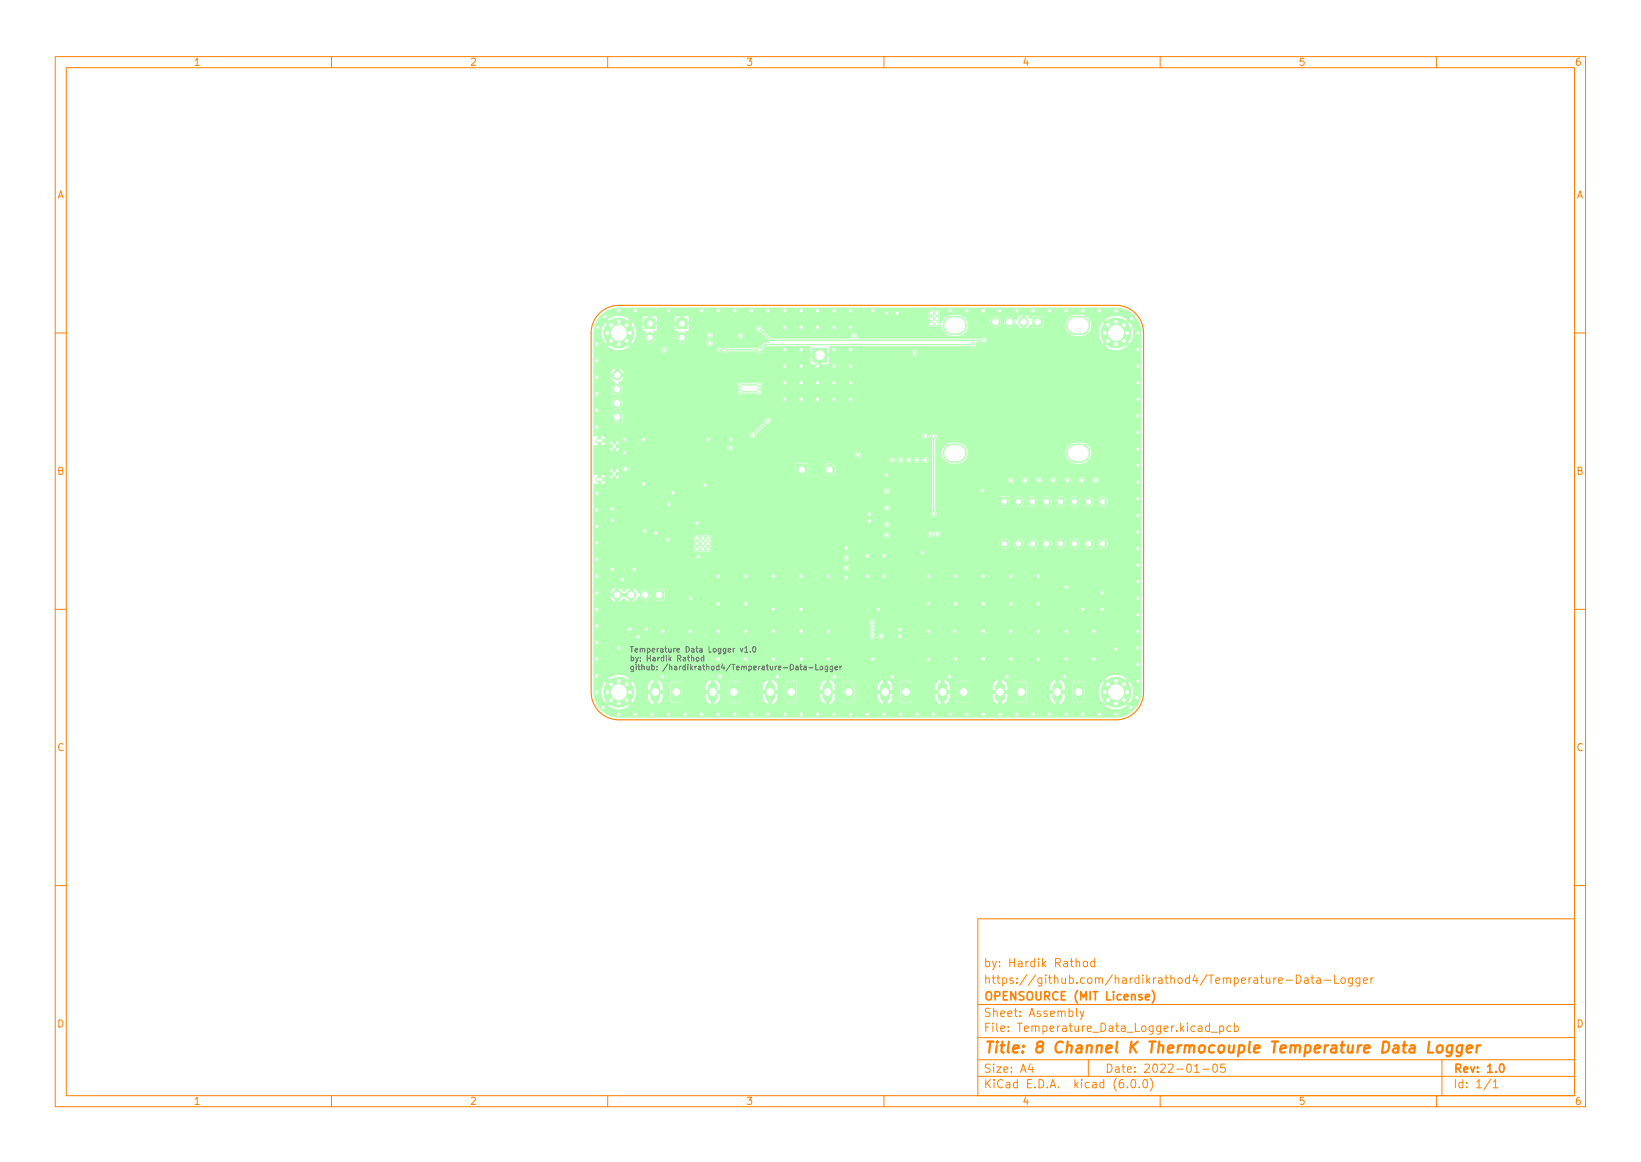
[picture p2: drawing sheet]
<svg xmlns="http://www.w3.org/2000/svg" width="297mm" height="210mm" viewBox="0 0 297 210" stroke-linecap="round" stroke-linejoin="round" font-family="sans-serif">
<defs><g id="words">
<text font-size="2.8" fill="#ff8000" x="178" y="190.6">Title: 8 Channel K Thermocouple Temperature Data Logger</text>
<g font-size="2.1" fill="#ff8000">
<text x="178" y="178">https://github.com/hardikrathod4/Temperature-Data-Logger</text>
<text x="178" y="175">by: Hardik Rathod</text>
<text x="178" y="184">Sheet: Assembly</text>
<text x="178" y="181">OPENSOURCE (MIT License)</text>
<text x="178" y="186.7">File: Temperature_Data_Logger.kicad_pcb</text>
<text x="178" y="196.9">KiCad E.D.A. kicad (6.0.0)</text>
<text x="178" y="194.1">Size: A4</text>
<text x="200" y="194.1">Date: 2022-01-05</text>
<text x="263" y="194.1">Rev: 1.0</text>
<text x="263" y="196.9">Id: 1/1</text>
</g>
<g font-size="1.8" fill="#ff8000">
<text x="35" y="11.9">1</text>
<text x="85" y="11.9">2</text>
<text x="135" y="11.9">3</text>
<text x="185" y="11.9">4</text>
<text x="235" y="11.9">5</text>
<text x="285" y="11.9">6</text>
<text x="10.3" y="35.9">A</text>
<text x="285.3" y="35.9">A</text>
<text x="10.3" y="85.9">B</text>
<text x="285.3" y="85.9">B</text>
<text x="10.3" y="135.9">C</text>
<text x="285.3" y="135.9">C</text>
<text x="10.3" y="185.9">D</text>
<text x="285.3" y="185.9">D</text>
<text x="35" y="199.9">1</text>
<text x="85" y="199.9">2</text>
<text x="135" y="199.9">3</text>
<text x="185" y="199.9">4</text>
<text x="235" y="199.9">5</text>
<text x="285" y="199.9">6</text>
</g>
<g font-size="1.4" fill="#626262">
<text x="113.9" y="118">Temperature Data Logger v1.0</text>
<text x="113.9" y="119.6">by: Hardik Rathod</text>
<text x="113.9" y="121.3">github: /hardikrathod4/Temperature-Data-Logger</text>
</g>
</g></defs>
<g fill="#b3ffb3" stroke="#b3ffb3" stroke-width=".18">
<path d="M110.8 74.6h1.7v1.7h-1.7z"/>
<path d="M144.1 84h2v2h-2z"/>
<path d="M187 57.4h1.7v1.7h-1.7z"/>
<path d="M163.2 123.5l1.5-.1 .2 .2v3.2l-.1 .2h-1.4l-.3-.1z"/>
<path d="M147.1 63h2.5v2.5h-2.5z"/>
<path d="M142.4 123.5l1.5-.1 .2 .2v3.2l-.1 .2h-1.4l-.3-.1z"/>
<path d="M184 123.5l1.5-.1 .2 .2v3.2l-.1 .2h-1.4l-.3-.1z"/>
<path d="M132 123.5l1.5-.1 .2 .2v3.2l-.1 .2h-1.4l-.3-.1z"/>
<path d="M181 90h1.6v1.6h-1.6z"/>
<path d="M194.4 123.5l1.5-.1 .2 .2v3.2l-.1 .2h-1.4l-.3-.1z"/>
<path d="M121.6 123.5l1.5-.1 .2 .2v3.2l-.1 .2h-1.4l-.3-.1z"/>
<path d="M122.5 57.7h1.8v1.8h-1.8z"/>
<path d="M116.7 57.7h1.8v1.8h-1.8z"/>
<path d="M173.6 123.5l1.5-.1 .2 .2v3.2l-.1 .2h-1.4l-.3-.1z"/>
<path d="M118.4 106.8h1.7v1.7h-1.7z"/>
<path d="M152.8 123.5l1.5-.1 .2 .2v3.2l-.1 .2h-1.4l-.3-.1z"/>
<path d="M108.8 57.1a4.5 4.5 0 0 1 3.2-1.3h90a4.5 4.5 0 0 1 3.8 2h-1.7a3.2 3.2 0 0 0-4.2 0l2.1 2.1 2.1-2.1h1.7l.5 1.3 .2 1.1h-1.3l-.2-1.1-.6-.9-2 2h-.8l-2-2-.5 .6h-1.5l-.2-.8a1.99 1.99 0 0 0-1.7-1.1h-1.3l-.8 .3-.7 .9-.2 1h-3.8v-1.7l-.1-.2h-1.9l-.3 .5-.6-.6-.5-.2v2.7h-.5v-2.7a1.26 1.26 0 0 0-1 .9l-.2 .1a1.12 1.12 0 0 0-1.2-.8 1.12 1.12 0 0 0-1 1.1h-.3v-.2a1.1 1.1 0 0 0-1.5-.8 1.1 1.1 0 0 0-.5 1.6h-4l-.1-.5a2 2 0 0 0-1.9-1.4h-1.3l-.5 .2-.7 .5-.4 .8a.24 .24 0 0 1-.2-.1 .24 .24 0 0 1-.1-.2l.2-.5-.2-.4a.78 .78 0 0 0-.5-1.3l-.5 .3-.4-.2a.72 .72 0 0 0-.7 .4 .72 .72 0 0 0 .1 .8 .85 .85 0 0 0 0 1l-43.3 .1v-.9l-.4-.3h-.7v1.2h-.5l-.1-1.2-.7 .1-.3 .1-.1 .3v.7h-3v-.9l-.4-.3h-.7v1.2h-.5l-.1-1.2-.8 .1-.2 .2-.1 .4h-2.1a3.1 3.1 0 0 0-4.2 0l2.1 2.1 2.1-2.1h2.1v.5h51.8a.66 .66 0 0 0 .2 .9 .66 .66 0 0 0 .8-.1 .92 .92 0 0 0 1.3-.2l.1 .2a1.99 1.99 0 0 0 1.9 1.8h1.3l.8-.4 .6-.7 .3-1 4 .1a1.1 1.1 0 0 0 1.3 .4 1.1 1.1 0 0 0 .7-1.1h.3v.2a1.12 1.12 0 0 0 1 .9 1.12 1.12 0 0 0 1.2-.7h.1a1.4 1.4 0 0 0 1.1 1l.9-.1 .7-.7 .3 .5h1.8l.2-.2h3.8l.2 .6a1.99 1.99 0 0 0 1.8 1.2h1.3l.8-.4 .6-.7 .2-1 1.5 .1a3.2 3.2 0 0 0 0 2.6h-20.3a.65 .65 0 0 0-.5-.6 .65 .65 0 0 0-.7 .2l-22.3 .1-.2-.1a.66 .66 0 0 0-.5-1 .66 .66 0 0 0-.7 .8l-.1 .3h-14.1l-1.6-1.6a.68 .68 0 0 0-.6-.8 .68 .68 0 0 0-.7 .7h-12v-.7h-2.8v.7h-3v-.7h-2.8l.1 .9 .2 .2 .4 .1v.2h-1.7l-.2-1.1-.6-.9-2 2h-.8l-2-2a3.2 3.2 0 0 0 0 4.1l2-2.1h.8l2 2.1 .6-1 .2-1.1h1.7a1.16 1.16 0 0 0-.1 1.7 1.16 1.16 0 0 0 1.8-.1 1.16 1.16 0 0 0-.3-1.7l.6-.3 .1-.3h3l.2 .3 .5 .2v.1a1.17 1.17 0 0 0-.1 1.8 1.17 1.17 0 0 0 1.7-.1 1.17 1.17 0 0 0-.2-1.7l.6-.3 .1-.3h12l.2 .4 .6 .3 .6 .5h-3.5l-.3-.5a.65 .65 0 0 0-1 .3 .65 .65 0 0 0 .5 .9 .65 .65 0 0 0 .8-.7h3.5l1 1.2-.9 .1-.2 .1h-9l-.1-.3-.4-.4a.71 .71 0 0 0 .5-.7 .71 .71 0 0 0-.4-.7h-.2a.66 .66 0 0 0-.7 .6 .66 .66 0 0 0 .5 .7v.2a.65 .65 0 0 0-.2 1.2 .65 .65 0 0 0 1-.6h9l-.5 .5-.8 .3h-4.9l-.7-.3-.5 .3-.8 .1-.2 .3h-8.8a.66 .66 0 0 0-.7-.7l-6.1 .1-2.1-2.1-2.1 2.1a3.2 3.2 0 0 0 4.2 0h5.9l-.1 .1a.65 .65 0 0 0 0 1.1 .65 .65 0 0 0 1-.6h8.8l.3 .4h.8a.65 .65 0 0 0 1 0h5.2a.69 .69 0 0 0 .8 .2 .69 .69 0 0 0 .3-.8l.5-.4h7.9l.1 .1v1.2h3.5v-1.1l.1-.2 25.4 .1a.68 .68 0 0 0 .9 .1 .68 .68 0 0 0 .2-.9h.9a.65 .65 0 0 0 .7 .2 .65 .65 0 0 0 .5-.7h20.3l.5 .8 2-2.1h.8l2 2.1 .6-1 .2-1.1h1.3v2.5h-2.4l-2.1-2.1-2.1 2.1a3.2 3.2 0 0 0 4.2 0h2.4v1.1h-40.3a.66 .66 0 0 0-1-.5 .66 .66 0 0 0-.1 1.1 .66 .66 0 0 0 1.1-.4v-.2h40.3v1.8h-56.4v-1.1h-1.5v1.5h-.5v-1.5h-1.5v1.1l.2 .3 .2 .1h2.7l.3-.1 .1-.3h56.4v2h-93.5a1.3 1.3 0 0 0-1.1-1v1h-.5v-1.1a1.29 1.29 0 0 0-1 1.1h96.1v.5h-96.1a1.26 1.26 0 0 0 .8 1l.1 .3-.4 .3a1.11 1.11 0 0 0 .2 1.6 1.11 1.11 0 0 0 1.6-.4 1.11 1.11 0 0 0-.6-1.6v-.1l.7-.5 .2-.6h93.5v1.5h-68.5v-.1a.66 .66 0 0 0-1.1-.3h-2.5a.65 .65 0 0 0-.8-.1 .65 .65 0 0 0 0 1.1v.1a.69 .69 0 0 0 0 1.1 .69 .69 0 0 0 1-.1h2.2a.68 .68 0 0 0 1.1 0 .68 .68 0 0 0-.2-1l.3-.7h68.5v3.3h-93.7a1.11 1.11 0 0 0-1.6-.9 1.11 1.11 0 0 0-.2 1.9 1.11 1.11 0 0 0 1.8-.8v-.2h93.7v3.2h-66.9a.68 .68 0 0 0-.8-.6 .68 .68 0 0 0-.5 .8l-.2 .1h-25.3l-.1-1.9-1.9-.1-.2 .2v1.8l.2 .2h1.8l.2-.2h25.3l-1.6 1.7a.68 .68 0 0 0-.9 .6 .68 .68 0 0 0 .8 .7 .68 .68 0 0 0 .6-.8l1.8-1.8 .6-.3 .2-.4h66.9v5.9h-8.9a2 2 0 0 0-1.9-2h-1.3a2.01 2.01 0 0 0-1.5 1.2l-.2 .8h-17.4v-.3a2 2 0 0 0-2-1.7h-1.3a2 2 0 0 0-1.6 2.1 2 2 0 0 0 1.9 1.9h1.3l1-.5a2.01 2.01 0 0 0 .7-1.5h17.4a1.99 1.99 0 0 0 2 2h1.3l1-.5a2.01 2.01 0 0 0 .6-1.5h8.9v4.9h-7.5a.65 .65 0 0 0-.7-.6 .65 .65 0 0 0-.6 .6h-1.3v-.1a.66 .66 0 0 0-.7-.5 .66 .66 0 0 0-.6 .6h-1.2v-.1a.66 .66 0 0 0-.7-.5 .66 .66 0 0 0-.6 .6h-1.3v-.1a.66 .66 0 0 0-.7-.5 .66 .66 0 0 0-.6 .6h-1.2v-.1a.66 .66 0 0 0-.7-.5 .66 .66 0 0 0-.6 .6h-1.3v-.1a.66 .66 0 0 0-.7-.5 .66 .66 0 0 0-.6 .6h-1.2v-.1a.66 .66 0 0 0-1.1-.4 .66 .66 0 0 0 .2 1.1 .66 .66 0 0 0 .9-.6h1.2a.66 .66 0 0 0 .7 .7 .66 .66 0 0 0 .6-.7h1.3a.66 .66 0 0 0 .6 .7 .66 .66 0 0 0 .7-.7h1.2a.66 .66 0 0 0 .7 .7 .66 .66 0 0 0 .6-.7h1.3a.66 .66 0 0 0 .6 .7 .66 .66 0 0 0 .7-.7h1.2a.66 .66 0 0 0 .7 .7 .66 .66 0 0 0 .6-.7h1.3a.66 .66 0 0 0 .6 .7 .66 .66 0 0 0 .7-.7h7.5v3.9h-5.9a1.05 1.05 0 0 0-1-1.1 1.05 1.05 0 0 0-1.1 1.1h-.4a1.05 1.05 0 0 0-1.1-1.1 1.05 1.05 0 0 0-1 1.1h-.5a1.05 1.05 0 0 0-1-1.1 1.05 1.05 0 0 0-1.1 1.1h-.4a1.05 1.05 0 0 0-1.1-1.1 1.05 1.05 0 0 0-1 1.1h-.4a1.05 1.05 0 0 0-1.1-1.1 1.05 1.05 0 0 0-1 1.1h-.5a1.05 1.05 0 0 0-1-1.1 1.05 1.05 0 0 0-1.1 1.1h-.4a1.05 1.05 0 0 0-1.5-1 1.05 1.05 0 0 0-.2 1.8h-.9v-1.7l-.1-.2h-1.7l-.2 .2-.1 1.7 .2 .2h1.7l.2-.2h.9a1.06 1.06 0 0 0 1.2 0l.3-.3 .2-.5h.4a1.06 1.06 0 0 0 1.1 1 1.06 1.06 0 0 0 1-1h.5a1.06 1.06 0 0 0 1 1 1.06 1.06 0 0 0 1.1-1h.4a1.06 1.06 0 0 0 1.1 1 1.06 1.06 0 0 0 1-1h.4a1.06 1.06 0 0 0 1.1 1 1.06 1.06 0 0 0 1-1h.5a1.06 1.06 0 0 0 1 1 1.06 1.06 0 0 0 1.1-1h.4a1.06 1.06 0 0 0 1.1 1 1.06 1.06 0 0 0 1-1h5.9v2.1h-36.8l-.3-.5v-12.9a.69 .69 0 0 0 0-1.1 .69 .69 0 0 0-1.1 .4h-.1a.67 .67 0 0 0-1-.4 .67 .67 0 0 0-.1 1.1l-57.4-.1a.9 .9 0 0 0-.9-.6v.7h58.3a.65 .65 0 0 0 1-.4h.2l.3 .4v1.5h-35.7a.66 .66 0 0 0-.8-.6l-19.9 .1-.2-.5-.5-.4v.9h-.6v-.8l-.5 .3h-1.6v.7a.94 .94 0 0 0 1-.7h.6l-.2 .5h21.7l-.3 .5h-20.1v.8h-.6v-.8h-.7l.3 .5 .4 .3 .8-.1 .3-.2 .2-.5h19.4a.65 .65 0 0 0 .6 .7 .65 .65 0 0 0 .7-.7h35.7v1.3l-12.6-.1a.66 .66 0 0 0-1.1-.4 .66 .66 0 0 0 .1 1.2 .66 .66 0 0 0 1-.7h12.6v1l-.4-.1a.65 .65 0 0 0-.8-.6l-.3 .1-.4 .5a.86 .86 0 0 0-.8-.6l-.3 .1-.4 .5a.78 .78 0 0 0-.7-.6 .78 .78 0 0 0-.8 .6 .78 .78 0 0 0-.7-.6 .78 .78 0 0 0-.8 .6 .68 .68 0 0 0-1-.5 .68 .68 0 0 0-.1 1.1 .72 .72 0 0 0 1.1-.5l.2 .1a.69 .69 0 0 0 .7 .5 .69 .69 0 0 0 .6-.6l.2 .1a.69 .69 0 0 0 .7 .5 .69 .69 0 0 0 .6-.6l.2 .1a.69 .69 0 0 0 .7 .5 .69 .69 0 0 0 .6-.5h.1a.67 .67 0 0 0 .7 .5 .67 .67 0 0 0 .7-.6h.4v1.7h-17.2v-.2a1.25 1.25 0 0 0-1.9-.9 1.25 1.25 0 0 0-.1 2.1h-3v-2l-.2-.3-2.2 .1-.1 .2v.8h-30a.65 .65 0 0 0-1.1-.5 .65 .65 0 0 0 .2 1.2h-.8l-.2-.5-.5-.4v.9h-.6v-.8l-.5 .3-.2 .5h3.1l.4-.2 .2-.5h30v1.2h-32.4v.8h-.6v-.8h-.7l.2 .5-.7-.1a.9 .9 0 0 0-.9-.6v.7h1.6l.5 .3 .8-.1 .3-.2 .2-.5h31.7l.2 .2h2.1l.2-.2h3a1.25 1.25 0 0 0 2-1h17.2v2h-59.8v.7l.5-.1 .5-.6h58.8v1.8h-7.4a.66 .66 0 0 0-.9-.6 .66 .66 0 0 0-.2 1.1 .66 .66 0 0 0 1.1-.4v-.1h7.4v3.1h-7.4a.65 .65 0 0 0-.9-.6 .65 .65 0 0 0-.2 1.1 .65 .65 0 0 0 1.1-.4v-.1h7.4v.5a.66 .66 0 0 0 .1 1.1 .66 .66 0 0 0 1-.6h36.8v2h-45.3v-.2a.66 .66 0 0 0-1.1-.3 .66 .66 0 0 0 .2 1.1 .66 .66 0 0 0 .9-.6h45.3v1.7h-36.1a.68 .68 0 0 0-.6-.6 .68 .68 0 0 0-.7 .3h-.2a.65 .65 0 0 0-.8-.3 .65 .65 0 0 0-.3 .8l-6.6-.1a.66 .66 0 0 0-1.1-.4 .66 .66 0 0 0 .2 1.2 .66 .66 0 0 0 .9-.7h6.6a.75 .75 0 0 0 1.3 .2 .67 .67 0 0 0 .7 .3 .67 .67 0 0 0 .6-.7h36.1v1.8l-5.9-.1a1.05 1.05 0 0 0-1.1-1 1.05 1.05 0 0 0-1 1.1l-.4-.1a1.05 1.05 0 0 0-1.1-1 1.05 1.05 0 0 0-1 1.1l-.5-.1a1.05 1.05 0 0 0-1-1 1.05 1.05 0 0 0-1.1 1.1l-.4-.1a1.05 1.05 0 0 0-1.1-1 1.05 1.05 0 0 0-1 1.1l-.4-.1a1.05 1.05 0 0 0-1.1-1 1.05 1.05 0 0 0-1 1.1l-.5-.1a1.05 1.05 0 0 0-1.1-1 1.05 1.05 0 0 0-1 1.1l-.4-.1a1.05 1.05 0 0 0-1.1-1 1.05 1.05 0 0 0-1 1.1l-.5-.1a1.05 1.05 0 0 0-1.6-.8 1.05 1.05 0 0 0 .1 1.8h-52.5l-.1-.5 .1-.5-.1-.4a.76 .76 0 0 0-.3-1.2h-.3l-.4 .2-.4-.2-.7 .1a.67 .67 0 0 0-.9 .1 .67 .67 0 0 0 0 .9l-.2 .5 .2 .5a.72 .72 0 0 0 0 1 .72 .72 0 0 0 1 0l.4 .2 .5-.2a.72 .72 0 0 0 .8 .2 .72 .72 0 0 0 .4-.7l52.6 .1a1.05 1.05 0 0 0 1.4-1h.5a1.06 1.06 0 0 0 1 1 1.06 1.06 0 0 0 1.1-1h.4a1.06 1.06 0 0 0 1.1 1 1.06 1.06 0 0 0 1-1h.5a1.06 1.06 0 0 0 1 1 1.06 1.06 0 0 0 1.1-1h.4a1.06 1.06 0 0 0 1.1 1 1.06 1.06 0 0 0 1-1h.4a1.06 1.06 0 0 0 1.1 1 1.06 1.06 0 0 0 1-1h.5a1.06 1.06 0 0 0 1 1 1.06 1.06 0 0 0 1.1-1h.4a1.06 1.06 0 0 0 1.1 1 1.06 1.06 0 0 0 1-1h5.9v2.5h-52.6l-.1-.1a.66 .66 0 0 0-1-.4 .66 .66 0 0 0 .1 1.1 .66 .66 0 0 0 1-.6h52.6v1.8h-52.6l-.1-.1a.66 .66 0 0 0-1-.4 .66 .66 0 0 0 .1 1.1 .66 .66 0 0 0 1-.6h52.6v5.8h-86.1v-1.7l-.2-.2h-1.9l-.1 .2v.8h-.3l-.1-.2a1.19 1.19 0 0 0-1-.8 1.19 1.19 0 0 0-1.2 .7 1.71 1.71 0 0 0-1.1-1v1.1h-.5v-1.1l-.5 .2-.5 .5-.6-.5-.5-.2v1.1h-.5v-1.1a1.28 1.28 0 0 0-1.1 1.1h4.2v1.6h-.5l-.1-1.1h-2v1.1h-.5v-1.1h-1a1.3 1.3 0 0 0 1 1.1l.9-.1 .6-.6 .8 .6 .8 .1a1.68 1.68 0 0 0 1.1-1 1.15 1.15 0 0 0 1.3 .7 1.15 1.15 0 0 0 1-1.1h.3v1l.2 .1h1.8l.2-.2h86.1v6.6h-46.3a.65 .65 0 0 0-.7-.6 .65 .65 0 0 0-.7 .6h-.2l-.3-.5a.81 .81 0 0 0-.1-1.3 .75 .75 0 0 0-.1-1.3 .68 .68 0 0 0-.8 .4 .68 .68 0 0 0 .3 .9 .84 .84 0 0 0-.1 1.3 .66 .66 0 0 0 .1 1.1 .66 .66 0 0 0 1-.6h.2a.66 .66 0 0 0 .7 .7 .66 .66 0 0 0 .7-.7h46.3v7.7h-2.4a3.2 3.2 0 0 0-4.2 0h-85.8a3.2 3.2 0 0 0-4.2 0l2.1 2.1 2.1-2.1h85.8l2.1 2.1 2.1-2.1h2.4v2.4h-1.3l-.2-1.1-.6-.9-2 2h-.8l-2-2-.4 .4h-2.8l-.2-.3-.2-.1h-1.5l-.4 .4v1.3h-1.3v-.7a1.36 1.36 0 0 0-1.1-1.3v2h-.6v-2l-.4 .2-.5 .5h-4.2l-.2-.3-.2-.1h-1.5l-.4 .4v1.3h-1.3v-.7a1.36 1.36 0 0 0-1.1-1.3v2h-.6v-2l-.4 .2-.5 .5h-4.2l-.2-.3-.2-.1h-1.5l-.4 .4v1.3h-1.3v-.7a1.36 1.36 0 0 0-1.1-1.3v2h-.6v-2l-.4 .2-.5 .5h-4.2l-.2-.3-.2-.1h-1.5l-.4 .4v1.3h-1.3v-.7a1.36 1.36 0 0 0-1.1-1.3v2h-.6v-2l-.4 .2-.5 .5h-4.2l-.2-.3-.2-.1h-1.5l-.4 .4v1.3h-1.3v-.7a1.36 1.36 0 0 0-1.1-1.3v2h-.6v-2l-.4 .2-.5 .5h-4.2l-.2-.3-.2-.1h-1.5l-.4 .4v1.3h-1.3v-.7a1.36 1.36 0 0 0-1.1-1.3v2h-.6v-2l-.4 .2-.5 .5h-4.2l-.2-.3-.2-.1h-1.5l-.4 .4v1.3h-1.3v-.7a1.36 1.36 0 0 0-1.1-1.3v2h-.6v-2l-.4 .2-.5 .5h-4.2l-.2-.3-.2-.1h-1.5l-.4 .4v1.3h-1.3v-.7a1.36 1.36 0 0 0-1.1-1.3v2h-.6v-2a1.39 1.39 0 0 0-1.1 1.4v.7l4.1-.1v.3h-6.1l-.2-1.1-.6-.9-2 2h-.8l-2-2a3.2 3.2 0 0 0 0 4.1l2-2.1h.8l2 2.1 .6-1 .2-1.1h6.1v1h-1.3v-.7h-1.1v2h-.6v-2h-1.1v.7a1.36 1.36 0 0 0 1.1 1.3h.6a1.35 1.35 0 0 0 1.1-1.3h1.3v.7l.4 .4 1.6-.1 .3-.4v-3.2h4.2l-.2 .5v.9l4.1-.1v1.3h-1.3v-.7h-1.1v2h-.6v-2h-1.1v.7a1.36 1.36 0 0 0 1.1 1.3h.6a1.35 1.35 0 0 0 1.1-1.3h1.3v.7l.4 .4 1.6-.1 .3-.4v-3.2h4.2l-.2 .5v.9l4.1-.1v1.3h-1.3v-.7h-1.1v2h-.6v-2h-1.1v.7a1.36 1.36 0 0 0 1.1 1.3h.6a1.35 1.35 0 0 0 1.1-1.3h1.3v.7l.4 .4 1.6-.1 .3-.4v-3.2h4.2l-.2 .5v.9l4.1-.1v1.3h-1.3v-.7h-1.1v2h-.6v-2h-1.1v.7a1.36 1.36 0 0 0 1.1 1.3h.6a1.35 1.35 0 0 0 1.1-1.3h1.3v.7l.4 .4 1.6-.1 .3-.4v-3.2h4.2l-.2 .5v.9l4.1-.1v1.3h-1.3v-.7h-1.1v2h-.6v-2h-1.1v.7a1.36 1.36 0 0 0 1.1 1.3h.6a1.35 1.35 0 0 0 1.1-1.3h1.3v.7l.4 .4 1.6-.1 .3-.4v-3.2h4.2l-.2 .5v.9l4.1-.1v1.3h-1.3v-.7h-1.1v2h-.6v-2h-1.1v.7a1.36 1.36 0 0 0 1.1 1.3h.6a1.35 1.35 0 0 0 1.1-1.3h1.3v.7l.4 .4 1.6-.1 .3-.4v-3.2h4.2l-.2 .5v.9l4.1-.1v1.3h-1.3v-.7h-1.1v2h-.6v-2h-1.1v.7a1.36 1.36 0 0 0 1.1 1.3h.6a1.35 1.35 0 0 0 1.1-1.3h1.3v.7l.4 .4 1.6-.1 .3-.4v-3.2h4.2l-.2 .5v.9l4.1-.1v1.3h-1.3v-.7h-1.1v2h-.6v-2h-1.1v.7a1.36 1.36 0 0 0 1.1 1.3h.6a1.35 1.35 0 0 0 1.1-1.3h1.3v.7l.4 .4 1.6-.1 .3-.4v-3.2h2.8a3.1 3.1 0 0 0 .4 3.7l2-2.1h.8l2 2.1 .6-1 .2-1.1h1.3l-.2 1.2-.5 1.3h-1.7l-2.1-2.1-2.1 2.1h-85.8l-2.1-2.1-2.1 2.1a3.2 3.2 0 0 0 4.2 0h85.8a3.2 3.2 0 0 0 4.2 0h1.7l-.1 .1a4.5 4.5 0 0 1-3.7 1.9h-90a4.5 4.5 0 0 1-4.5-4.1v-37.9l.1-.1 .6 .1v-1.9l-.6 .1-.1-.1v-5.1l.1-.1 .6 .1v-1.9l-.6 .1-.1-.1v-19a4.5 4.5 0 0 1 1.3-2.7z"/>
<circle cx="111.7" cy="73" r=".85"/>
<circle cx="111.7" cy="70.4" r=".85"/>
<circle cx="111.7" cy="67.9" r=".85"/>
<circle cx="150.1" cy="85" r="1"/>
<circle cx="185.3" cy="58.2" r=".85"/>
<circle cx="182.7" cy="58.2" r=".85"/>
<circle cx="180.2" cy="58.2" r=".85"/>
<circle cx="184.3" cy="90.8" r=".8"/>
<circle cx="186.9" cy="90.8" r=".8"/>
<circle cx="189.4" cy="90.8" r=".8"/>
<circle cx="192" cy="90.8" r=".8"/>
<circle cx="194.5" cy="90.8" r=".8"/>
<circle cx="197" cy="90.8" r=".8"/>
<circle cx="199.6" cy="90.8" r=".8"/>
<circle cx="199.6" cy="98.4" r=".8"/>
<circle cx="197" cy="98.4" r=".8"/>
<circle cx="194.5" cy="98.4" r=".8"/>
<circle cx="192" cy="98.4" r=".8"/>
<circle cx="189.4" cy="98.4" r=".8"/>
<circle cx="186.9" cy="98.4" r=".8"/>
<circle cx="184.3" cy="98.4" r=".8"/>
<circle cx="181.8" cy="98.4" r=".8"/>
<circle cx="123.4" cy="61.1" r=".9"/>
<circle cx="117.6" cy="61.1" r=".9"/>
<circle cx="113.4" cy="123.8" r=".4"/>
<circle cx="110.6" cy="126.7" r=".4"/>
<circle cx="110.6" cy="123.8" r=".4"/>
<circle cx="112" cy="127.3" r=".4"/>
<circle cx="112" cy="125.2" r="2.7"/>
<circle cx="114" cy="125.2" r=".4"/>
<circle cx="110" cy="125.2" r=".4"/>
<circle cx="112" cy="123.2" r=".4"/>
<circle cx="113.4" cy="126.7" r=".4"/>
<circle cx="113.4" cy="61.7" r=".4"/>
<circle cx="110.6" cy="61.7" r=".4"/>
<circle cx="110.6" cy="58.8" r=".4"/>
<circle cx="112" cy="62.3" r=".4"/>
<circle cx="112" cy="60.2" r="2.7"/>
<circle cx="112" cy="58.2" r=".4"/>
<circle cx="113.4" cy="58.8" r=".4"/>
<circle cx="110" cy="60.2" r=".4"/>
<circle cx="114" cy="60.2" r=".4"/>
<circle cx="116.7" cy="107.6" r=".85"/>
<circle cx="114.2" cy="107.6" r=".85"/>
<circle cx="111.7" cy="107.6" r=".85"/>
<circle cx="202" cy="125.2" r="2.7"/>
<circle cx="203.4" cy="123.8" r=".4"/>
<circle cx="200.6" cy="126.7" r=".4"/>
<circle cx="200.6" cy="123.8" r=".4"/>
<circle cx="203.4" cy="126.7" r=".4"/>
<circle cx="202" cy="123.2" r=".4"/>
<circle cx="204" cy="125.2" r=".4"/>
<circle cx="200" cy="125.2" r=".4"/>
<circle cx="202" cy="127.3" r=".4"/>
<circle cx="200.6" cy="58.8" r=".4"/>
<circle cx="200" cy="60.2" r=".4"/>
<circle cx="203.4" cy="61.7" r=".4"/>
<circle cx="204" cy="60.2" r=".4"/>
<circle cx="202" cy="58.2" r=".4"/>
<circle cx="202" cy="62.3" r=".4"/>
<circle cx="200.6" cy="61.7" r=".4"/>
<circle cx="202" cy="60.2" r="2.7"/>
<circle cx="203.4" cy="58.8" r=".4"/>
<circle cx="183" cy="86.9" r=".4"/>
<circle cx="128.5" cy="60.6" r=".4"/>
<circle cx="167.5" cy="83.3" r=".4"/>
<circle cx="190.7" cy="86.9" r=".4"/>
<circle cx="169.6" cy="57.6" r=".4"/>
<circle cx="168.6" cy="57.6" r=".4"/>
<circle cx="160.6" cy="91.9" r=".4"/>
<circle cx="169.6" cy="56.6" r=".4"/>
<circle cx="185.6" cy="86.9" r=".4"/>
<circle cx="127.2" cy="98.3" r=".4"/>
<circle cx="193.2" cy="86.9" r=".4"/>
<circle cx="160.6" cy="88.8" r=".4"/>
<circle cx="167.5" cy="78.9" r=".4"/>
<circle cx="128.2" cy="97.3" r=".4"/>
<circle cx="160.6" cy="94.9" r=".4"/>
<circle cx="126.2" cy="97.3" r=".4"/>
<circle cx="153.2" cy="102.7" r=".4"/>
<circle cx="127.2" cy="99.3" r=".4"/>
<circle cx="127.2" cy="97.3" r=".4"/>
<circle cx="128.2" cy="98.3" r=".4"/>
<circle cx="126.2" cy="99.3" r=".4"/>
<circle cx="155.3" cy="82.3" r=".4"/>
<circle cx="120.2" cy="63.3" r=".4"/>
<circle cx="128.5" cy="62.1" r=".4"/>
<circle cx="168.6" cy="58.6" r=".4"/>
<circle cx="168.6" cy="56.6" r=".4"/>
<circle cx="169.6" cy="58.6" r=".4"/>
<circle cx="195.8" cy="86.9" r=".4"/>
<circle cx="165.6" cy="63.8" r=".4"/>
<circle cx="160.6" cy="96.8" r=".4"/>
<circle cx="126.2" cy="98.3" r=".4"/>
<circle cx="153.2" cy="100.9" r=".4"/>
<circle cx="188.1" cy="86.9" r=".4"/>
<circle cx="128.2" cy="99.3" r=".4"/>
<circle cx="198.3" cy="86.9" r=".4"/>
<circle cx="130.3" cy="122.4" r=".4"/>
<circle cx="145" cy="104.2" r=".4"/>
<circle cx="116.5" cy="87.5" r=".4"/>
<circle cx="193" cy="129.2" r=".4"/>
<circle cx="153.2" cy="104.5" r=".4"/>
<circle cx="157.4" cy="93" r=".4"/>
<circle cx="142" cy="66.2" r=".4"/>
<circle cx="167" cy="99.9" r=".4"/>
<circle cx="108" cy="71.2" r=".4"/>
<circle cx="125" cy="108.2" r=".4"/>
<circle cx="153.2" cy="99.1" r=".4"/>
<circle cx="198" cy="119.2" r=".4"/>
<circle cx="206" cy="111.2" r=".4"/>
<circle cx="192.7" cy="122.4" r=".4"/>
<circle cx="183" cy="119.2" r=".4"/>
<circle cx="130" cy="129.2" r=".4"/>
<circle cx="173" cy="104.2" r=".4"/>
<circle cx="108" cy="119.2" r=".4"/>
<circle cx="206" cy="123.2" r=".4"/>
<circle cx="154" cy="56.2" r=".4"/>
<circle cx="148" cy="56.2" r=".4"/>
<circle cx="172.8" cy="114.2" r=".4"/>
<circle cx="128.3" cy="79.5" r=".4"/>
<circle cx="162.4" cy="56.6" r=".4"/>
<circle cx="202" cy="56.2" r=".4"/>
<circle cx="190" cy="129.2" r=".4"/>
<circle cx="206" cy="120.2" r=".4"/>
<circle cx="140.7" cy="122.4" r=".4"/>
<circle cx="188" cy="114.2" r=".4"/>
<circle cx="154" cy="72.2" r=".4"/>
<circle cx="175" cy="56.2" r=".4"/>
<circle cx="172" cy="129.2" r=".4"/>
<circle cx="198" cy="114.2" r=".4"/>
<circle cx="121.1" cy="91.2" r=".4"/>
<circle cx="206" cy="87.2" r=".4"/>
<circle cx="139" cy="56.2" r=".4"/>
<circle cx="168" cy="104.2" r=".4"/>
<circle cx="183" cy="114.2" r=".4"/>
<circle cx="108" cy="110.2" r=".4"/>
<circle cx="202" cy="117.4" r=".4"/>
<circle cx="139" cy="129.2" r=".4"/>
<circle cx="135" cy="119.2" r=".4"/>
<circle cx="110.8" cy="103" r=".4"/>
<circle cx="130" cy="109.2" r=".4"/>
<circle cx="118" cy="129.2" r=".4"/>
<circle cx="115" cy="56.2" r=".4"/>
<circle cx="132.3" cy="79.5" r=".4"/>
<circle cx="206" cy="66.2" r=".4"/>
<circle cx="168" cy="109.2" r=".4"/>
<circle cx="206" cy="72.2" r=".4"/>
<circle cx="158" cy="119.2" r=".4"/>
<circle cx="114.8" cy="103" r=".4"/>
<circle cx="181" cy="56.2" r=".4"/>
<circle cx="124" cy="129.2" r=".4"/>
<circle cx="162.9" cy="113.9" r=".4"/>
<circle cx="187" cy="129.2" r=".4"/>
<circle cx="130" cy="119.2" r=".4"/>
<circle cx="196" cy="56.2" r=".4"/>
<circle cx="160" cy="129.2" r=".4"/>
<circle cx="120.9" cy="97.6" r=".4"/>
<circle cx="178" cy="56.2" r=".4"/>
<circle cx="108" cy="77.2" r=".4"/>
<circle cx="199" cy="129.2" r=".4"/>
<circle cx="171.9" cy="122.4" r=".4"/>
<circle cx="121" cy="56.2" r=".4"/>
<circle cx="160.5" cy="85.9" r=".4"/>
<circle cx="184" cy="129.2" r=".4"/>
<circle cx="206" cy="99.2" r=".4"/>
<circle cx="109.5" cy="57.3" r=".4"/>
<circle cx="151" cy="59.2" r=".4"/>
<circle cx="173" cy="119.2" r=".4"/>
<circle cx="108" cy="107.2" r=".4"/>
<circle cx="178" cy="109.2" r=".4"/>
<circle cx="108" cy="104.2" r=".4"/>
<circle cx="150" cy="114.2" r=".4"/>
<circle cx="125" cy="114.2" r=".4"/>
<circle cx="145" cy="129.2" r=".4"/>
<circle cx="204.7" cy="128" r=".4"/>
<circle cx="188" cy="119.2" r=".4"/>
<circle cx="188" cy="104.2" r=".4"/>
<circle cx="116.7" cy="96" r=".4"/>
<circle cx="120" cy="114.2" r=".4"/>
<circle cx="142" cy="59.2" r=".4"/>
<circle cx="145" cy="72.2" r=".4"/>
<circle cx="193" cy="106.2" r=".4"/>
<circle cx="145" cy="56.2" r=".4"/>
<circle cx="154" cy="69.2" r=".4"/>
<circle cx="206" cy="90.2" r=".4"/>
<circle cx="113" cy="81.9" r=".4"/>
<circle cx="108" cy="89.2" r=".4"/>
<circle cx="127" cy="56.2" r=".4"/>
<circle cx="166" cy="129.2" r=".4"/>
<circle cx="169" cy="129.2" r=".4"/>
<circle cx="145" cy="66.2" r=".4"/>
<circle cx="112" cy="56.2" r=".4"/>
<circle cx="206" cy="75.2" r=".4"/>
<circle cx="148" cy="72.2" r=".4"/>
<circle cx="108.2" cy="59.2" r=".4"/>
<circle cx="178" cy="114.2" r=".4"/>
<circle cx="151" cy="69.2" r=".4"/>
<circle cx="127" cy="129.2" r=".4"/>
<circle cx="112" cy="117.2" r=".4"/>
<circle cx="206" cy="69.2" r=".4"/>
<circle cx="151" cy="129.2" r=".4"/>
<circle cx="108" cy="95.2" r=".4"/>
<circle cx="136" cy="56.2" r=".4"/>
<circle cx="196" cy="129.2" r=".4"/>
<circle cx="136" cy="129.2" r=".4"/>
<circle cx="193" cy="56.2" r=".4"/>
<circle cx="168" cy="119.2" r=".4"/>
<circle cx="182.3" cy="122.4" r=".4"/>
<circle cx="163" cy="129.2" r=".4"/>
<circle cx="142" cy="72.2" r=".4"/>
<circle cx="135" cy="114.2" r=".4"/>
<circle cx="108" cy="116.2" r=".4"/>
<circle cx="140" cy="104.2" r=".4"/>
<circle cx="158" cy="56.2" r=".4"/>
<circle cx="130" cy="114.2" r=".4"/>
<circle cx="133" cy="56.2" r=".4"/>
<circle cx="206" cy="78.2" r=".4"/>
<circle cx="108" cy="68.2" r=".4"/>
<circle cx="148" cy="66.2" r=".4"/>
<circle cx="175" cy="129.2" r=".4"/>
<circle cx="126.2" cy="94.6" r=".4"/>
<circle cx="135" cy="109.2" r=".4"/>
<circle cx="140" cy="110.2" r=".4"/>
<circle cx="150" cy="119.2" r=".4"/>
<circle cx="142" cy="69.2" r=".4"/>
<circle cx="206" cy="81.2" r=".4"/>
<circle cx="121" cy="129.2" r=".4"/>
<circle cx="151.1" cy="122.4" r=".4"/>
<circle cx="145" cy="114.2" r=".4"/>
<circle cx="108" cy="74.2" r=".4"/>
<circle cx="206" cy="105.2" r=".4"/>
<circle cx="206" cy="108.2" r=".4"/>
<circle cx="199.5" cy="107.2" r=".4"/>
<circle cx="184" cy="56.2" r=".4"/>
<circle cx="154" cy="59.2" r=".4"/>
<circle cx="206" cy="114.2" r=".4"/>
<circle cx="110.9" cy="94.1" r=".4"/>
<circle cx="154" cy="129.2" r=".4"/>
<circle cx="178" cy="129.2" r=".4"/>
<circle cx="109.2" cy="128" r=".4"/>
<circle cx="157.4" cy="94.3" r=".4"/>
<circle cx="154" cy="66.2" r=".4"/>
<circle cx="127.6" cy="87.8" r=".4"/>
<circle cx="112.7" cy="104.8" r=".4"/>
<circle cx="117" cy="113.8" r=".4"/>
<circle cx="140" cy="119.2" r=".4"/>
<circle cx="113" cy="79.5" r=".4"/>
<circle cx="199" cy="56.2" r=".4"/>
<circle cx="178" cy="119.2" r=".4"/>
<circle cx="114" cy="113.8" r=".4"/>
<circle cx="112" cy="129.2" r=".4"/>
<circle cx="119.9" cy="122.4" r=".4"/>
<circle cx="181" cy="129.2" r=".4"/>
<circle cx="190" cy="56.2" r=".4"/>
<circle cx="206" cy="60.2" r=".4"/>
<circle cx="130" cy="104.2" r=".4"/>
<circle cx="108" cy="92.2" r=".4"/>
<circle cx="178" cy="104.2" r=".4"/>
<circle cx="193" cy="114.2" r=".4"/>
<circle cx="151" cy="72.2" r=".4"/>
<circle cx="204.8" cy="57.6" r=".4"/>
<circle cx="110.8" cy="92" r=".4"/>
<circle cx="160" cy="104.2" r=".4"/>
<circle cx="173" cy="109.2" r=".4"/>
<circle cx="172" cy="56.2" r=".4"/>
<circle cx="168" cy="114.2" r=".4"/>
<circle cx="160.5" cy="56.6" r=".4"/>
<circle cx="161.5" cy="122.4" r=".4"/>
<circle cx="108" cy="113.2" r=".4"/>
<circle cx="183" cy="109.2" r=".4"/>
<circle cx="126.4" cy="100.7" r=".4"/>
<circle cx="142" cy="63.2" r=".4"/>
<circle cx="118.7" cy="96.4" r=".4"/>
<circle cx="116.5" cy="79.5" r=".4"/>
<circle cx="115" cy="129.2" r=".4"/>
<circle cx="206" cy="102.2" r=".4"/>
<circle cx="206" cy="63.2" r=".4"/>
<circle cx="151" cy="63.2" r=".4"/>
<circle cx="206" cy="93.2" r=".4"/>
<circle cx="108" cy="98.2" r=".4"/>
<circle cx="145" cy="69.2" r=".4"/>
<circle cx="142" cy="56.2" r=".4"/>
<circle cx="145" cy="63.2" r=".4"/>
<circle cx="188" cy="109.2" r=".4"/>
<circle cx="159" cy="110.2" r=".4"/>
<circle cx="193" cy="119.2" r=".4"/>
<circle cx="162.9" cy="115.1" r=".4"/>
<circle cx="108" cy="125.2" r=".4"/>
<circle cx="177.8" cy="88.7" r=".4"/>
<circle cx="199.5" cy="110.2" r=".4"/>
<circle cx="115.5" cy="115.2" r=".4"/>
<circle cx="142" cy="129.2" r=".4"/>
<circle cx="108" cy="122.2" r=".4"/>
<circle cx="196" cy="110.2" r=".4"/>
<circle cx="206" cy="117.2" r=".4"/>
<circle cx="160" cy="100.5" r=".4"/>
<circle cx="157" cy="100.5" r=".4"/>
<circle cx="157" cy="129.2" r=".4"/>
<circle cx="187" cy="56.2" r=".4"/>
<circle cx="157" cy="104.2" r=".4"/>
<circle cx="108" cy="101.2" r=".4"/>
<circle cx="206" cy="84.2" r=".4"/>
<circle cx="148" cy="69.2" r=".4"/>
<circle cx="133" cy="129.2" r=".4"/>
<circle cx="108" cy="62.2" r=".4"/>
<circle cx="108" cy="65.2" r=".4"/>
<circle cx="145" cy="119.2" r=".4"/>
<circle cx="206" cy="96.2" r=".4"/>
<circle cx="145" cy="110.2" r=".4"/>
<circle cx="150" cy="104.2" r=".4"/>
<circle cx="135" cy="104.2" r=".4"/>
<circle cx="148" cy="129.2" r=".4"/>
<circle cx="154" cy="63.2" r=".4"/>
<circle cx="202" cy="129.2" r=".4"/>
<circle cx="151" cy="66.2" r=".4"/>
<circle cx="205.8" cy="126.2" r=".4"/>
<circle cx="148" cy="59.2" r=".4"/>
<circle cx="130" cy="56.2" r=".4"/>
<circle cx="183" cy="104.2" r=".4"/>
<circle cx="121.8" cy="89.1" r=".4"/>
<circle cx="140" cy="114.2" r=".4"/>
<circle cx="151" cy="56.2" r=".4"/>
<circle cx="145" cy="59.2" r=".4"/>
<circle cx="132.2" cy="81" r=".4"/>
<circle cx="113.2" cy="84.8" r=".4"/>
<circle cx="136.3" cy="78.7" r=".4"/>
<circle cx="139" cy="76.1" r=".4"/>
<circle cx="169" cy="92.9" r=".4"/>
<circle cx="169" cy="78.9" r=".4"/>
<circle cx="159.5" cy="115.1" r=".4"/>
<circle cx="166" cy="83.2" r=".4"/>
<circle cx="137.4" cy="69.6" r=".4"/>
<circle cx="134" cy="69.6" r=".4"/>
<circle cx="134" cy="70.9" r=".4"/>
<circle cx="137.4" cy="70.9" r=".4"/>
<circle cx="161.5" cy="83.2" r=".4"/>
<circle cx="157.9" cy="112.6" r=".4"/>
<circle cx="163" cy="83.2" r=".4"/>
<circle cx="157.9" cy="113.9" r=".4"/>
<circle cx="164.5" cy="83.2" r=".4"/>
<circle cx="157.9" cy="115.1" r=".4"/>
<circle cx="154.6" cy="60.7" r=".4"/>
<circle cx="134" cy="60.7" r=".4"/>
<circle cx="168.4" cy="96.6" r=".4"/>
<circle cx="137.4" cy="63.3" r=".4"/>
<circle cx="131.3" cy="63.3" r=".4"/>
<circle cx="176.1" cy="62.3" r=".4"/>
<circle cx="169.7" cy="96.6" r=".4"/>
<circle cx="178.1" cy="61.5" r=".4"/>
<circle cx="137.4" cy="59.5" r=".4"/>
</g>
<path d="M172.4 58.9h.9M194.7 58.9h.9M172.4 82h.9M194.7 82h.9" fill="none" stroke="#b3ffb3" stroke-width="3.5"/>
<path d="M118.6 124.3v1.8M129 124.3v1.8M139.4 124.3v1.8M149.8 124.3v1.8M160.2 124.3v1.8M170.6 124.3v1.8M181 124.3v1.8M191.4 124.3v1.8" fill="none" stroke="#b3ffb3" stroke-width="1.8"/>
<path d="M111.2 80.6v.3M111.2 85.6v.3" fill="none" stroke="#b3ffb3" stroke-width=".95"/>
<path d="M108.2 79.7h.6M108.2 86.7h.6" fill="none" stroke="#b3ffb3" stroke-width=".89"/>
<path d="M137.4 59.5l2.1 2h38.6M134 69.6h3.4M134 70.9h3.4M137.4 70.9h.1M137.4 69.6h.1M139 76.1l-2.7 2.6M169 78.9v14M176.1 62.3h-37.7l-1 1h-7.3" fill="none" stroke="#b3ffb3" stroke-width=".25"/>
<g fill="#fff" stroke="#fff" stroke-width=".18">
<circle cx="183" cy="86.9" r=".2"/>
<circle cx="128.5" cy="60.6" r=".2"/>
<circle cx="167.5" cy="83.3" r=".2"/>
<circle cx="190.7" cy="86.9" r=".2"/>
<circle cx="169.6" cy="57.6" r=".2"/>
<circle cx="168.6" cy="57.6" r=".2"/>
<circle cx="160.6" cy="91.9" r=".2"/>
<circle cx="169.6" cy="56.6" r=".2"/>
<circle cx="185.6" cy="86.9" r=".2"/>
<circle cx="127.2" cy="98.3" r=".2"/>
<circle cx="193.2" cy="86.9" r=".2"/>
<circle cx="160.6" cy="88.8" r=".2"/>
<circle cx="167.5" cy="78.9" r=".2"/>
<circle cx="128.2" cy="97.3" r=".2"/>
<circle cx="160.6" cy="94.9" r=".2"/>
<circle cx="126.2" cy="97.3" r=".2"/>
<circle cx="153.2" cy="102.7" r=".2"/>
<circle cx="127.2" cy="99.3" r=".2"/>
<circle cx="127.2" cy="97.3" r=".2"/>
<circle cx="128.2" cy="98.3" r=".2"/>
<circle cx="126.2" cy="99.3" r=".2"/>
<circle cx="155.3" cy="82.3" r=".2"/>
<circle cx="120.2" cy="63.3" r=".2"/>
<circle cx="128.5" cy="62.1" r=".2"/>
<circle cx="168.6" cy="58.6" r=".2"/>
<circle cx="168.6" cy="56.6" r=".2"/>
<circle cx="169.6" cy="58.6" r=".2"/>
<circle cx="195.8" cy="86.9" r=".2"/>
<circle cx="165.6" cy="63.8" r=".2"/>
<circle cx="160.6" cy="96.8" r=".2"/>
<circle cx="126.2" cy="98.3" r=".2"/>
<circle cx="153.2" cy="100.9" r=".2"/>
<circle cx="188.1" cy="86.9" r=".2"/>
<circle cx="128.2" cy="99.3" r=".2"/>
<circle cx="198.3" cy="86.9" r=".2"/>
<circle cx="130.3" cy="122.4" r=".2"/>
<circle cx="145" cy="104.2" r=".2"/>
<circle cx="116.5" cy="87.5" r=".2"/>
<circle cx="193" cy="129.2" r=".2"/>
<circle cx="153.2" cy="104.5" r=".2"/>
<circle cx="157.4" cy="93" r=".2"/>
<circle cx="142" cy="66.2" r=".2"/>
<circle cx="167" cy="99.9" r=".2"/>
<circle cx="108" cy="71.2" r=".2"/>
<circle cx="125" cy="108.2" r=".2"/>
<circle cx="153.2" cy="99.1" r=".2"/>
<circle cx="198" cy="119.2" r=".2"/>
<circle cx="206" cy="111.2" r=".2"/>
<circle cx="192.7" cy="122.4" r=".2"/>
<circle cx="183" cy="119.2" r=".2"/>
<circle cx="130" cy="129.2" r=".2"/>
<circle cx="173" cy="104.2" r=".2"/>
<circle cx="108" cy="119.2" r=".2"/>
<circle cx="206" cy="123.2" r=".2"/>
<circle cx="154" cy="56.2" r=".2"/>
<circle cx="148" cy="56.2" r=".2"/>
<circle cx="172.8" cy="114.2" r=".2"/>
<circle cx="128.3" cy="79.5" r=".2"/>
<circle cx="162.4" cy="56.6" r=".2"/>
<circle cx="202" cy="56.2" r=".2"/>
<circle cx="190" cy="129.2" r=".2"/>
<circle cx="206" cy="120.2" r=".2"/>
<circle cx="140.7" cy="122.4" r=".2"/>
<circle cx="188" cy="114.2" r=".2"/>
<circle cx="154" cy="72.2" r=".2"/>
<circle cx="175" cy="56.2" r=".2"/>
<circle cx="172" cy="129.2" r=".2"/>
<circle cx="198" cy="114.2" r=".2"/>
<circle cx="121.1" cy="91.2" r=".2"/>
<circle cx="206" cy="87.2" r=".2"/>
<circle cx="139" cy="56.2" r=".2"/>
<circle cx="168" cy="104.2" r=".2"/>
<circle cx="183" cy="114.2" r=".2"/>
<circle cx="108" cy="110.2" r=".2"/>
<circle cx="202" cy="117.4" r=".2"/>
<circle cx="139" cy="129.2" r=".2"/>
<circle cx="135" cy="119.2" r=".2"/>
<circle cx="110.8" cy="103" r=".2"/>
<circle cx="130" cy="109.2" r=".2"/>
<circle cx="118" cy="129.2" r=".2"/>
<circle cx="115" cy="56.2" r=".2"/>
<circle cx="132.3" cy="79.5" r=".2"/>
<circle cx="206" cy="66.2" r=".2"/>
<circle cx="168" cy="109.2" r=".2"/>
<circle cx="206" cy="72.2" r=".2"/>
<circle cx="158" cy="119.2" r=".2"/>
<circle cx="114.8" cy="103" r=".2"/>
<circle cx="181" cy="56.2" r=".2"/>
<circle cx="124" cy="129.2" r=".2"/>
<circle cx="162.9" cy="113.9" r=".2"/>
<circle cx="187" cy="129.2" r=".2"/>
<circle cx="130" cy="119.2" r=".2"/>
<circle cx="196" cy="56.2" r=".2"/>
<circle cx="160" cy="129.2" r=".2"/>
<circle cx="120.9" cy="97.6" r=".2"/>
<circle cx="178" cy="56.2" r=".2"/>
<circle cx="108" cy="77.2" r=".2"/>
<circle cx="199" cy="129.2" r=".2"/>
<circle cx="171.9" cy="122.4" r=".2"/>
<circle cx="121" cy="56.2" r=".2"/>
<circle cx="160.5" cy="85.9" r=".2"/>
<circle cx="184" cy="129.2" r=".2"/>
<circle cx="206" cy="99.2" r=".2"/>
<circle cx="109.5" cy="57.3" r=".2"/>
<circle cx="151" cy="59.2" r=".2"/>
<circle cx="173" cy="119.2" r=".2"/>
<circle cx="108" cy="107.2" r=".2"/>
<circle cx="178" cy="109.2" r=".2"/>
<circle cx="108" cy="104.2" r=".2"/>
<circle cx="150" cy="114.2" r=".2"/>
<circle cx="125" cy="114.2" r=".2"/>
<circle cx="145" cy="129.2" r=".2"/>
<circle cx="204.7" cy="128" r=".2"/>
<circle cx="188" cy="119.2" r=".2"/>
<circle cx="188" cy="104.2" r=".2"/>
<circle cx="116.7" cy="96" r=".2"/>
<circle cx="120" cy="114.2" r=".2"/>
<circle cx="142" cy="59.2" r=".2"/>
<circle cx="145" cy="72.2" r=".2"/>
<circle cx="193" cy="106.2" r=".2"/>
<circle cx="145" cy="56.2" r=".2"/>
<circle cx="154" cy="69.2" r=".2"/>
<circle cx="206" cy="90.2" r=".2"/>
<circle cx="113" cy="81.9" r=".2"/>
<circle cx="108" cy="89.2" r=".2"/>
<circle cx="127" cy="56.2" r=".2"/>
<circle cx="166" cy="129.2" r=".2"/>
<circle cx="169" cy="129.2" r=".2"/>
<circle cx="145" cy="66.2" r=".2"/>
<circle cx="112" cy="56.2" r=".2"/>
<circle cx="206" cy="75.2" r=".2"/>
<circle cx="148" cy="72.2" r=".2"/>
<circle cx="108.2" cy="59.2" r=".2"/>
<circle cx="178" cy="114.2" r=".2"/>
<circle cx="151" cy="69.2" r=".2"/>
<circle cx="127" cy="129.2" r=".2"/>
<circle cx="112" cy="117.2" r=".2"/>
<circle cx="206" cy="69.2" r=".2"/>
<circle cx="151" cy="129.2" r=".2"/>
<circle cx="108" cy="95.2" r=".2"/>
<circle cx="136" cy="56.2" r=".2"/>
<circle cx="196" cy="129.2" r=".2"/>
<circle cx="136" cy="129.2" r=".2"/>
<circle cx="193" cy="56.2" r=".2"/>
<circle cx="168" cy="119.2" r=".2"/>
<circle cx="182.3" cy="122.4" r=".2"/>
<circle cx="163" cy="129.2" r=".2"/>
<circle cx="142" cy="72.2" r=".2"/>
<circle cx="135" cy="114.2" r=".2"/>
<circle cx="108" cy="116.2" r=".2"/>
<circle cx="140" cy="104.2" r=".2"/>
<circle cx="158" cy="56.2" r=".2"/>
<circle cx="130" cy="114.2" r=".2"/>
<circle cx="133" cy="56.2" r=".2"/>
<circle cx="206" cy="78.2" r=".2"/>
<circle cx="108" cy="68.2" r=".2"/>
<circle cx="148" cy="66.2" r=".2"/>
<circle cx="175" cy="129.2" r=".2"/>
<circle cx="126.2" cy="94.6" r=".2"/>
<circle cx="135" cy="109.2" r=".2"/>
<circle cx="140" cy="110.2" r=".2"/>
<circle cx="150" cy="119.2" r=".2"/>
<circle cx="142" cy="69.2" r=".2"/>
<circle cx="206" cy="81.2" r=".2"/>
<circle cx="121" cy="129.2" r=".2"/>
<circle cx="151.1" cy="122.4" r=".2"/>
<circle cx="145" cy="114.2" r=".2"/>
<circle cx="108" cy="74.2" r=".2"/>
<circle cx="206" cy="105.2" r=".2"/>
<circle cx="206" cy="108.2" r=".2"/>
<circle cx="199.5" cy="107.2" r=".2"/>
<circle cx="184" cy="56.2" r=".2"/>
<circle cx="154" cy="59.2" r=".2"/>
<circle cx="206" cy="114.2" r=".2"/>
<circle cx="110.9" cy="94.1" r=".2"/>
<circle cx="154" cy="129.2" r=".2"/>
<circle cx="178" cy="129.2" r=".2"/>
<circle cx="109.2" cy="128" r=".2"/>
<circle cx="157.4" cy="94.3" r=".2"/>
<circle cx="154" cy="66.2" r=".2"/>
<circle cx="127.6" cy="87.8" r=".2"/>
<circle cx="112.7" cy="104.8" r=".2"/>
<circle cx="117" cy="113.8" r=".2"/>
<circle cx="140" cy="119.2" r=".2"/>
<circle cx="113" cy="79.5" r=".2"/>
<circle cx="199" cy="56.2" r=".2"/>
<circle cx="178" cy="119.2" r=".2"/>
<circle cx="114" cy="113.8" r=".2"/>
<circle cx="112" cy="129.2" r=".2"/>
<circle cx="119.9" cy="122.4" r=".2"/>
<circle cx="181" cy="129.2" r=".2"/>
<circle cx="190" cy="56.2" r=".2"/>
<circle cx="206" cy="60.2" r=".2"/>
<circle cx="130" cy="104.2" r=".2"/>
<circle cx="108" cy="92.2" r=".2"/>
<circle cx="178" cy="104.2" r=".2"/>
<circle cx="193" cy="114.2" r=".2"/>
<circle cx="151" cy="72.2" r=".2"/>
<circle cx="204.8" cy="57.6" r=".2"/>
<circle cx="110.8" cy="92" r=".2"/>
<circle cx="160" cy="104.2" r=".2"/>
<circle cx="173" cy="109.2" r=".2"/>
<circle cx="172" cy="56.2" r=".2"/>
<circle cx="168" cy="114.2" r=".2"/>
<circle cx="160.5" cy="56.6" r=".2"/>
<circle cx="161.5" cy="122.4" r=".2"/>
<circle cx="108" cy="113.2" r=".2"/>
<circle cx="183" cy="109.2" r=".2"/>
<circle cx="126.4" cy="100.7" r=".2"/>
<circle cx="142" cy="63.2" r=".2"/>
<circle cx="118.7" cy="96.4" r=".2"/>
<circle cx="116.5" cy="79.5" r=".2"/>
<circle cx="115" cy="129.2" r=".2"/>
<circle cx="206" cy="102.2" r=".2"/>
<circle cx="206" cy="63.2" r=".2"/>
<circle cx="151" cy="63.2" r=".2"/>
<circle cx="206" cy="93.2" r=".2"/>
<circle cx="108" cy="98.2" r=".2"/>
<circle cx="145" cy="69.2" r=".2"/>
<circle cx="142" cy="56.2" r=".2"/>
<circle cx="145" cy="63.2" r=".2"/>
<circle cx="188" cy="109.2" r=".2"/>
<circle cx="159" cy="110.2" r=".2"/>
<circle cx="193" cy="119.2" r=".2"/>
<circle cx="162.9" cy="115.1" r=".2"/>
<circle cx="108" cy="125.2" r=".2"/>
<circle cx="177.8" cy="88.7" r=".2"/>
<circle cx="199.5" cy="110.2" r=".2"/>
<circle cx="115.5" cy="115.2" r=".2"/>
<circle cx="142" cy="129.2" r=".2"/>
<circle cx="108" cy="122.2" r=".2"/>
<circle cx="196" cy="110.2" r=".2"/>
<circle cx="206" cy="117.2" r=".2"/>
<circle cx="160" cy="100.5" r=".2"/>
<circle cx="157" cy="100.5" r=".2"/>
<circle cx="157" cy="129.2" r=".2"/>
<circle cx="187" cy="56.2" r=".2"/>
<circle cx="157" cy="104.2" r=".2"/>
<circle cx="108" cy="101.2" r=".2"/>
<circle cx="206" cy="84.2" r=".2"/>
<circle cx="148" cy="69.2" r=".2"/>
<circle cx="133" cy="129.2" r=".2"/>
<circle cx="108" cy="62.2" r=".2"/>
<circle cx="108" cy="65.2" r=".2"/>
<circle cx="145" cy="119.2" r=".2"/>
<circle cx="206" cy="96.2" r=".2"/>
<circle cx="145" cy="110.2" r=".2"/>
<circle cx="150" cy="104.2" r=".2"/>
<circle cx="135" cy="104.2" r=".2"/>
<circle cx="148" cy="129.2" r=".2"/>
<circle cx="154" cy="63.2" r=".2"/>
<circle cx="202" cy="129.2" r=".2"/>
<circle cx="151" cy="66.2" r=".2"/>
<circle cx="205.8" cy="126.2" r=".2"/>
<circle cx="148" cy="59.2" r=".2"/>
<circle cx="130" cy="56.2" r=".2"/>
<circle cx="183" cy="104.2" r=".2"/>
<circle cx="121.8" cy="89.1" r=".2"/>
<circle cx="140" cy="114.2" r=".2"/>
<circle cx="151" cy="56.2" r=".2"/>
<circle cx="145" cy="59.2" r=".2"/>
<circle cx="132.2" cy="81" r=".2"/>
<circle cx="113.2" cy="84.8" r=".2"/>
<circle cx="136.3" cy="78.7" r=".2"/>
<circle cx="139" cy="76.1" r=".2"/>
<circle cx="169" cy="92.9" r=".2"/>
<circle cx="169" cy="78.9" r=".2"/>
<circle cx="159.5" cy="115.1" r=".2"/>
<circle cx="166" cy="83.2" r=".2"/>
<circle cx="137.4" cy="69.6" r=".2"/>
<circle cx="134" cy="69.6" r=".2"/>
<circle cx="134" cy="70.9" r=".2"/>
<circle cx="137.4" cy="70.9" r=".2"/>
<circle cx="161.5" cy="83.2" r=".2"/>
<circle cx="157.9" cy="112.6" r=".2"/>
<circle cx="163" cy="83.2" r=".2"/>
<circle cx="157.9" cy="113.9" r=".2"/>
<circle cx="164.5" cy="83.2" r=".2"/>
<circle cx="157.9" cy="115.1" r=".2"/>
<circle cx="154.6" cy="60.7" r=".2"/>
<circle cx="134" cy="60.7" r=".2"/>
<circle cx="168.4" cy="96.6" r=".2"/>
<circle cx="137.4" cy="63.3" r=".2"/>
<circle cx="131.3" cy="63.3" r=".2"/>
<circle cx="176.1" cy="62.3" r=".2"/>
<circle cx="169.7" cy="96.6" r=".2"/>
<circle cx="178.1" cy="61.5" r=".2"/>
<circle cx="137.4" cy="59.5" r=".2"/>
<circle cx="111.7" cy="75.5" r=".5"/>
<circle cx="111.7" cy="73" r=".5"/>
<circle cx="111.7" cy="70.4" r=".5"/>
<circle cx="111.7" cy="67.9" r=".5"/>
<circle cx="145.1" cy="85" r=".5"/>
<circle cx="150.1" cy="85" r=".5"/>
<circle cx="187.8" cy="58.2" r=".5"/>
<circle cx="185.3" cy="58.2" r=".5"/>
<circle cx="182.7" cy="58.2" r=".5"/>
<circle cx="180.2" cy="58.2" r=".5"/>
<circle cx="164" cy="125.2" r=".6"/>
<circle cx="160.2" cy="125.2" r=".6"/>
<circle cx="148.4" cy="64.3" r=".8"/>
<circle cx="143.2" cy="125.2" r=".6"/>
<circle cx="139.4" cy="125.2" r=".6"/>
<circle cx="184.8" cy="125.2" r=".6"/>
<circle cx="181" cy="125.2" r=".6"/>
<circle cx="132.8" cy="125.2" r=".6"/>
<circle cx="129" cy="125.2" r=".6"/>
<circle cx="181.8" cy="90.8" r=".4"/>
<circle cx="184.3" cy="90.8" r=".4"/>
<circle cx="186.9" cy="90.8" r=".4"/>
<circle cx="189.4" cy="90.8" r=".4"/>
<circle cx="192" cy="90.8" r=".4"/>
<circle cx="194.5" cy="90.8" r=".4"/>
<circle cx="197" cy="90.8" r=".4"/>
<circle cx="199.6" cy="90.8" r=".4"/>
<circle cx="199.6" cy="98.4" r=".4"/>
<circle cx="197" cy="98.4" r=".4"/>
<circle cx="194.5" cy="98.4" r=".4"/>
<circle cx="192" cy="98.4" r=".4"/>
<circle cx="189.4" cy="98.4" r=".4"/>
<circle cx="186.9" cy="98.4" r=".4"/>
<circle cx="184.3" cy="98.4" r=".4"/>
<circle cx="181.8" cy="98.4" r=".4"/>
<circle cx="195.2" cy="125.2" r=".6"/>
<circle cx="191.4" cy="125.2" r=".6"/>
<circle cx="122.4" cy="125.2" r=".6"/>
<circle cx="118.6" cy="125.2" r=".6"/>
<circle cx="123.4" cy="58.6" r=".45"/>
<circle cx="123.4" cy="61.1" r=".45"/>
<circle cx="117.6" cy="58.6" r=".45"/>
<circle cx="117.6" cy="61.1" r=".45"/>
<circle cx="113.4" cy="123.8" r=".25"/>
<circle cx="110.6" cy="126.7" r=".25"/>
<circle cx="110.6" cy="123.8" r=".25"/>
<circle cx="112" cy="127.3" r=".25"/>
<circle cx="112" cy="125.2" r="1.35"/>
<circle cx="114" cy="125.2" r=".25"/>
<circle cx="110" cy="125.2" r=".25"/>
<circle cx="112" cy="123.2" r=".25"/>
<circle cx="113.4" cy="126.7" r=".25"/>
<circle cx="174.4" cy="125.2" r=".6"/>
<circle cx="170.6" cy="125.2" r=".6"/>
<circle cx="113.4" cy="61.7" r=".25"/>
<circle cx="110.6" cy="61.7" r=".25"/>
<circle cx="110.6" cy="58.8" r=".25"/>
<circle cx="112" cy="62.3" r=".25"/>
<circle cx="112" cy="60.2" r="1.35"/>
<circle cx="112" cy="58.2" r=".25"/>
<circle cx="113.4" cy="58.8" r=".25"/>
<circle cx="110" cy="60.2" r=".25"/>
<circle cx="114" cy="60.2" r=".25"/>
<circle cx="119.3" cy="107.6" r=".5"/>
<circle cx="116.7" cy="107.6" r=".5"/>
<circle cx="114.2" cy="107.6" r=".5"/>
<circle cx="111.7" cy="107.6" r=".5"/>
<circle cx="202" cy="125.2" r="1.35"/>
<circle cx="203.4" cy="123.8" r=".25"/>
<circle cx="200.6" cy="126.7" r=".25"/>
<circle cx="200.6" cy="123.8" r=".25"/>
<circle cx="203.4" cy="126.7" r=".25"/>
<circle cx="202" cy="123.2" r=".25"/>
<circle cx="204" cy="125.2" r=".25"/>
<circle cx="200" cy="125.2" r=".25"/>
<circle cx="202" cy="127.3" r=".25"/>
<circle cx="153.6" cy="125.2" r=".6"/>
<circle cx="149.8" cy="125.2" r=".6"/>
<circle cx="200.6" cy="58.8" r=".25"/>
<circle cx="200" cy="60.2" r=".25"/>
<circle cx="203.4" cy="61.7" r=".25"/>
<circle cx="204" cy="60.2" r=".25"/>
<circle cx="202" cy="58.2" r=".25"/>
<circle cx="202" cy="62.3" r=".25"/>
<circle cx="200.6" cy="61.7" r=".25"/>
<circle cx="202" cy="60.2" r="1.35"/>
<circle cx="203.4" cy="58.8" r=".25"/>
</g>
<path d="M172.4 58.9h.9M194.7 58.9h.9M172.4 82h.9M194.7 82h.9" fill="none" stroke="#fff" stroke-width="2.9"/>
<path d="M111.2 80.6v.3M111.2 85.6v.3" fill="none" stroke="#fff" stroke-width=".55"/>
<path d="M108.2 79.7h.6M108.2 86.7h.6" fill="none" stroke="#fff" stroke-width=".5"/>
<g fill="none" stroke="#626262" stroke-width=".18">
<path d="M126 119l.2-.1 .3 .1-.1 .6-.4-.1zM127.4 119l-.3-.1-.2 .2 .1 .5h.4M127.4 118.6v1M134 117.3l.2 .7 .3-.7M134.8 117.3l.3-.3v1M134.8 118h.6M135.8 117.9v.1M136.4 117h.1a.53 .53 0 0 1 .3 .5 .53 .53 0 0 1-.3 .5 .66 .66 0 0 1-.1-1zM146.4 120.8h.8M147.7 120.2v1h.4M148.5 120.6l.1-.1 .3 .1v.6l-.4-.1zM149.8 120.5v.9l-.2 .1h-.2"/>
<path d="M149.8 120.6l-.3-.1-.2 .2 .1 .5h.4M150.7 120.5v.9l-.2 .1h-.2M150.7 120.6l-.3-.1-.2 .2 .1 .5h.4M151.1 120.9l.5-.1v-.2l-.3-.1-.2 .2 .1 .5h.4M152 120.5v.7M152.3 120.5l-.3 .2"/>
</g>
<g fill="none" stroke="#ff8000" stroke-width=".18">
<path d="M10 10.2h277v190.1h-277zM12 12.2h273v186.1h-273zM60 10.2v2M110 10.2v2M160 10.2v2M210 10.2v2M260 10.2v2M10 60.2h2M285 60.2h2M10 110.2h2M285 110.2h2M10 160.2h2"/>
<path d="M177 166.3h108v32h-108zM194.8 174.1l.2-.2 .4 .1v.9M196.2 174l.4-.1 .3 .3v.4l-.3 .3h-.4l-.1-.3v-.4zM198.1 174l-.4-.1-.3 .3v.4l.2 .3h.5M198.1 173.4v1.5M232.8 177.4h1.1M234.6 176.4a.76 .76 0 0 1 .9 .8 .76 .76 0 0 1-.9 .7zM236.1 177h.6l.1 .9M236.8 177.3l-.5 .1a.29 .29 0 0 0-.2 .2 .29 .29 0 0 0 .2 .3h.5M237.3 176.9h.6M237.5 176.4v1.3l.4 .2M238.4 177h.5l.1 .9"/>
<path d="M239 177.3l-.5 .1a.29 .29 0 0 0-.2 .2 .29 .29 0 0 0 .2 .3h.5M239.7 177.4h1.2M241.6 176.4v1.5h.7M242.9 177l.3-.1 .3 .3v.4l-.3 .3h-.3l-.2-.3v-.4zM244.8 176.9v1.2l-.3 .3h-.4M244.8 177l-.4-.1-.3 .3v.4l.1 .3h.6M246.1 176.9v1.2l-.2 .3h-.4M246.1 177l-.4-.1-.3 .3v.4l.2 .3h.5M246.8 177.4l.7-.1-.1-.3-.4-.1-.2 .2 .1 .8h.5M248.1 176.9v1M248.6 176.9l-.3 .1-.2 .2M285 160.2h2"/>
<path d="M60 198.3v2M110 198.3v2M160 198.3v2M177 194.8h108M177 191.8h108M177 187.8h108M177 181.8h108M186.5 192.5l-.4 1h1M186.9 193v1M194.9 182.4v1.3l.2 .2M195.5 182.9l.4 1M196.2 182.9l-.5 1.4-.2 .1"/>
<path d="M197 191.8v3M204.1 196.7v.1M204.9 195.4l.2-.1a.8 .8 0 0 1 .5 .8 .8 .8 0 0 1-.5 .7 1 1 0 0 1-.2-1.4zM206.2 196.7v.1M207 195.5l.2-.2a.8 .8 0 0 1 .5 .8 .8 .8 0 0 1-.5 .7l-.2-.1-.1-.4zM208.2 195.1a1.72 1.72 0 0 1 0 2.3M210 198.3v2M216.2 194h.9M217.7 193.5h1.2M218.9 185.7l-.4-.1-.3 .3v.4l.2 .3h.5M218.9 185.1v1.5M219.3 186.8h1.1"/>
<path d="M219.6 192.7l.3-.2a.8 .8 0 0 1 .5 .8 .8 .8 0 0 1-.5 .7l-.3-.1-.1-.4zM220.8 185.7l.4-.1 .3 .3v.4l-.1 .3h-.6M220.8 185.6v1.5M221.7 192.5h-.7l-.1 .7 .2-.1 .5 .1 .2 .2-.1 .5-.2 .1-.6-.1M222.8 185.7l-.4-.1-.3 .3v.4l.1 .3h.6M223.4 185.7l.5-.1 .2 .3v.4l-.1 .3h-.6M223.4 185.1v1.5M260 198.3v2M261 191.8v6.5M269.9 195.3l-1.3 1.9M270.3 195.8l.4-.5v1.5M270.3 196.8h.8"/>
</g>
<path d="M208.6 179.2a1.72 1.72 0 0 1 0 2.3M207.3 180.4l.8-.1-.1-.3-.4-.1-.3 .2 .1 .8h.6M271.6 192.6l.2-.1a.8 .8 0 0 1 .5 .8 .8 .8 0 0 1-.5 .7 1 1 0 0 1-.2-1.4z" fill="none" stroke="#ff8000" stroke-width=".3"/>
<path d="M258.7 188.5l-.2 2h.9M260.2 189.3a.52 .52 0 0 1 .6-.2 .52 .52 0 0 1 .4 .4l-.1 .6a.55 .55 0 0 1-.5 .4 .55 .55 0 0 1-.6-.4zM262.9 189.2a.66 .66 0 0 0-1 .3l-.1 .6 .2 .3 .2 .1 .6-.1M262.9 189.1l-.2 1.6a.6 .6 0 0 1-.9 .3M264.7 189.2a.66 .66 0 0 0-1 .3v.6l.1 .3 .2 .1 .6-.1M264.7 189.1l-.2 1.6a.6 .6 0 0 1-.9 .3M265.5 189.8l1-.2-.1-.4-.5-.1-.4 .3v1l.2 .1 .6-.1M267.4 189.1l-.2 1.4M268 189.1l-.4 .1-.3 .3" fill="none" stroke="#ff8000" stroke-width=".4"/>
<path d="M108.5 56.7a5 5 0 0 1 3.5-1.5h90a5 5 0 0 1 5 5v65a5 5 0 0 1-5 5h-90a5 5 0 0 1-5-5v-65a5 5 0 0 1 1.5-3.5z" fill="none" stroke="#ff8000" stroke-width=".2"/>
<use href="#words"/>
</svg>
